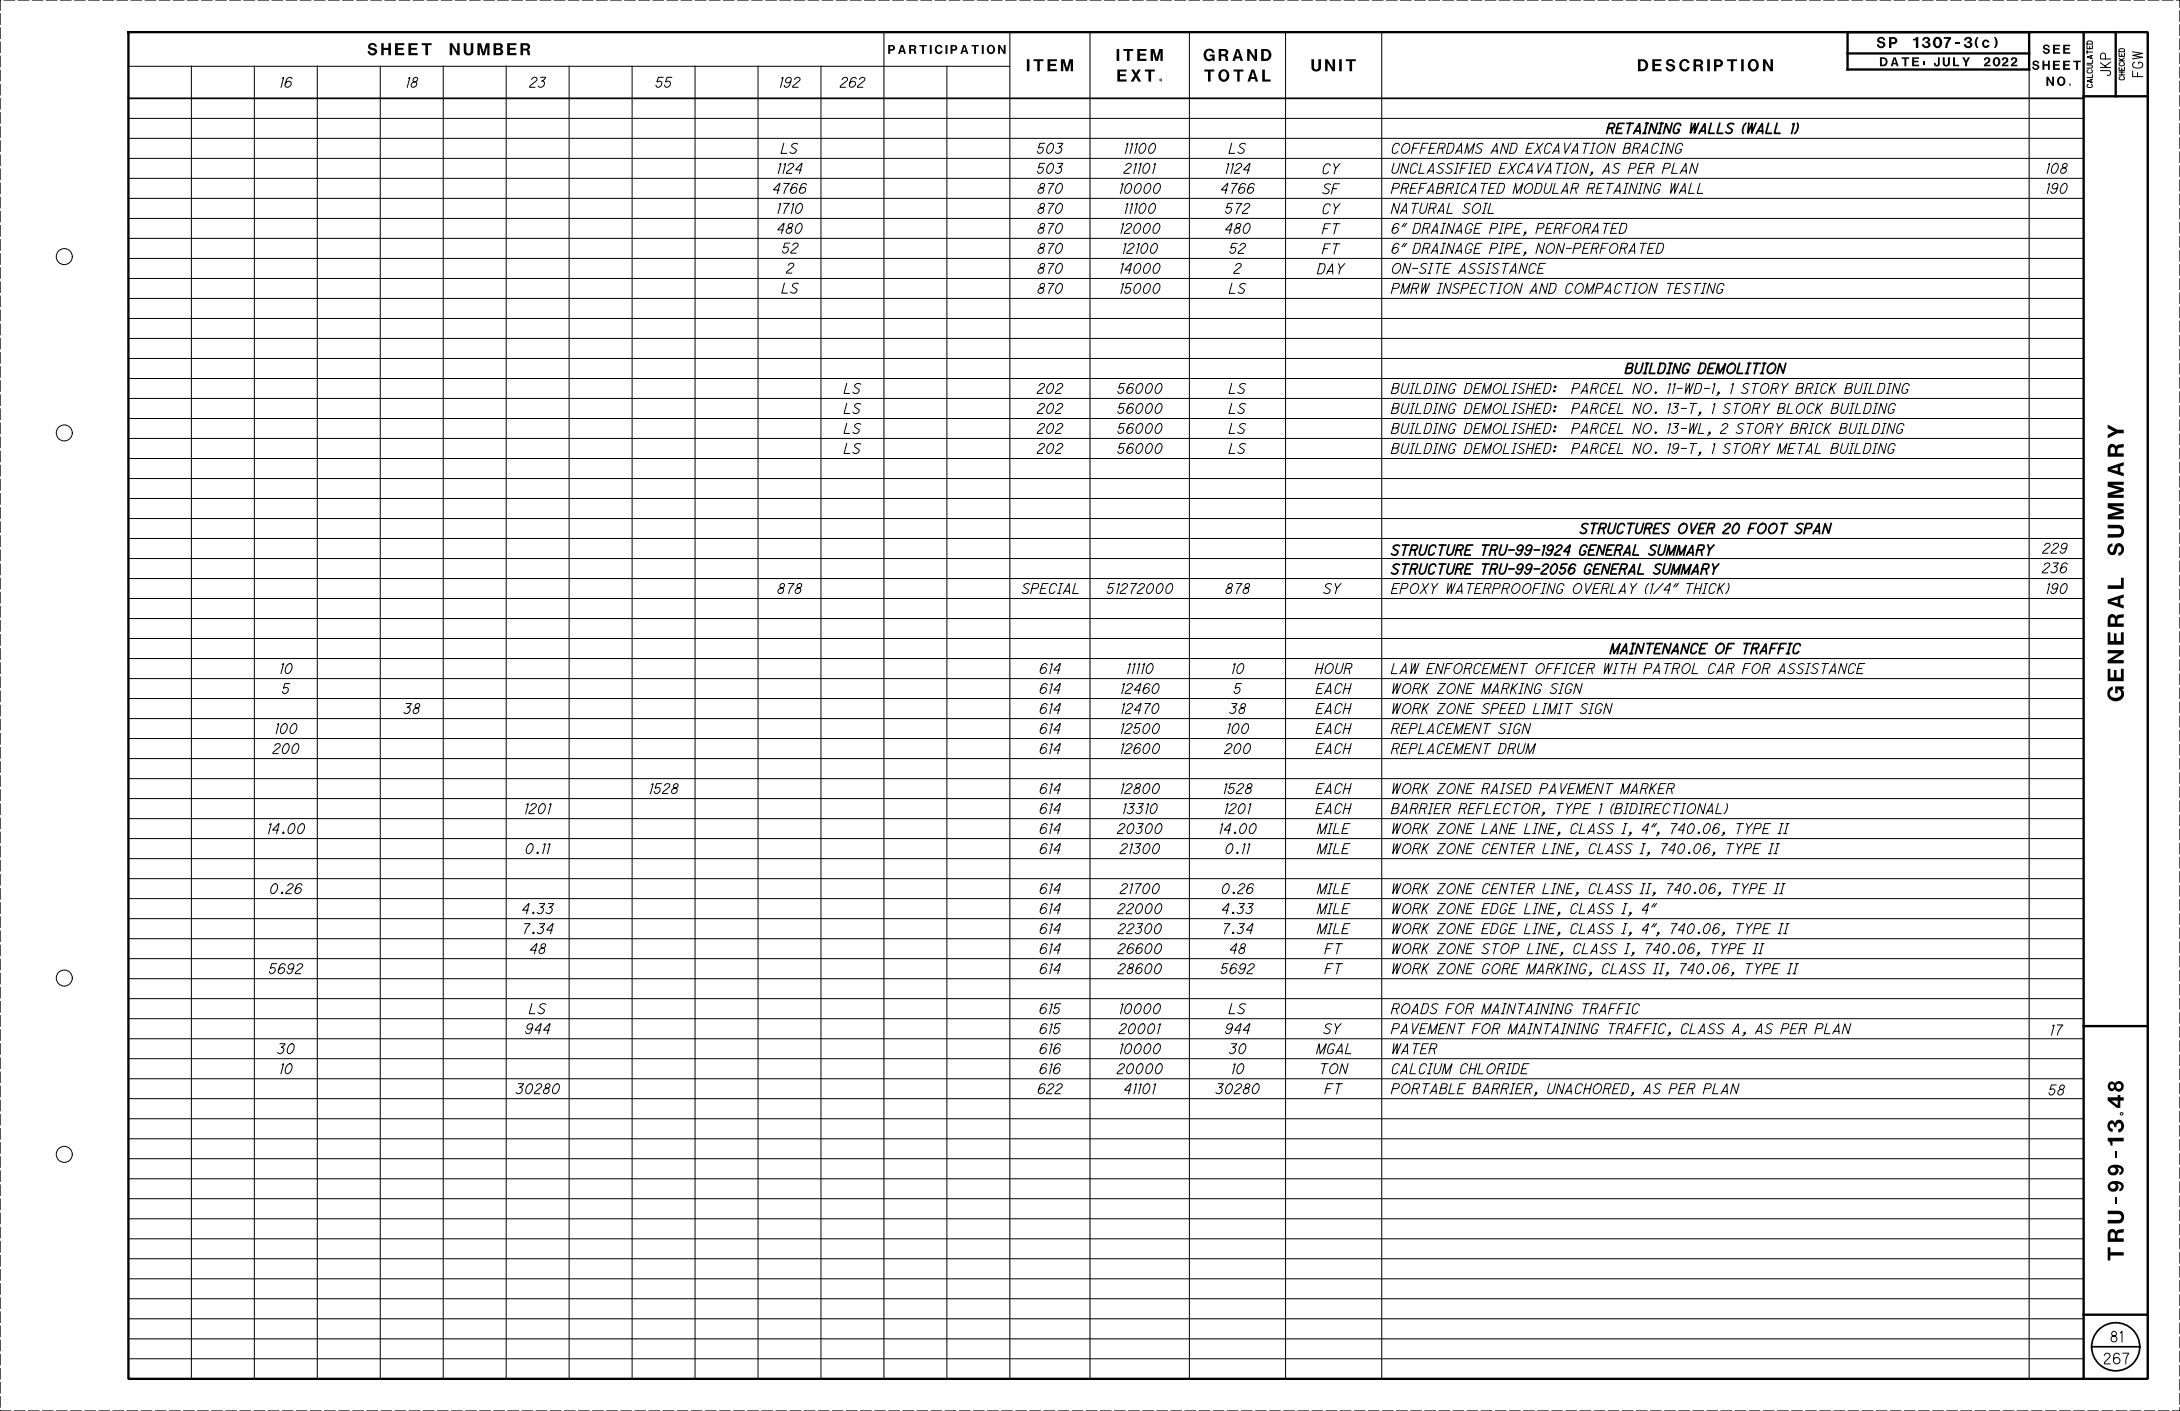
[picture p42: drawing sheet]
<svg xmlns="http://www.w3.org/2000/svg" width="864mm" height="559mm" viewBox="0 0 864 559" stroke-linecap="round" stroke-linejoin="round" font-family="sans-serif">
<defs><g id="words">
<g font-size="6.3">
<text x="841.3" y="277.8" transform="rotate(-90 841.3 277.8)">GENERAL SUMMARY</text>
<text x="841.3" y="504.7" transform="rotate(-90 841.3 504.7)">TRU-99-13.48</text>
</g>
<g font-size="4.8">
<text x="145.6" y="21.9">SHEET NUMBER</text>
<text x="406.8" y="28.2">ITEM</text>
<text x="442.3" y="24.1">ITEM</text>
<text x="476.8" y="24.1">GRAND</text>
<text x="519.5" y="28.2">UNIT</text>
<text x="648.9" y="28.2">DESCRIPTION</text>
<text x="442.6" y="32.3">EXT.</text>
<text x="477.1" y="32.3">TOTAL</text>
</g>
<text font-size="4.3" x="743.5" y="19">SP 1307-3(c)</text>
<g font-size="4.2">
<text x="836.3" y="531.5">81</text>
<text x="833.7" y="540.1">267</text>
</g>
<g font-size="4">
<text x="836.1" y="29.9" transform="rotate(-90 836.1 29.9)">JKP</text>
<text x="110.8" y="34.6">16</text>
<text x="160.7" y="34.6">18</text>
<text x="209.8" y="34.6">23</text>
<text x="259.6" y="34.6">55</text>
<text x="308.6" y="34.6">192</text>
<text x="332.8" y="34.6">262</text>
<text x="848.8" y="30.4" transform="rotate(-90 848.8 30.4)">FGW</text>
<text x="636.5" y="52.8">RETAINING WALLS (WALL 1)</text>
<text x="309.4" y="60.7">LS</text>
<text x="410.8" y="60.7">503</text>
<text x="445.2" y="60.7">11100</text>
<text x="486.9" y="60.7">LS</text>
<text x="551.2" y="60.7">COFFERDAMS AND EXCAVATION BRACING</text>
<text x="307.7" y="68.7">1124</text>
<text x="410.8" y="68.7">503</text>
<text x="445.2" y="68.7">21101</text>
<text x="485.2" y="68.7">1124</text>
<text x="523.7" y="68.8">CY</text>
<text x="551.2" y="68.7">UNCLASSIFIED EXCAVATION, AS PER PLAN</text>
<text x="810.4" y="68.7">108</text>
<text x="306.1" y="76.6">4766</text>
<text x="410.9" y="76.6">870</text>
<text x="443.3" y="76.6">10000</text>
<text x="483.5" y="76.6">4766</text>
<text x="523.9" y="76.7">SF</text>
<text x="551.2" y="76.6">PREFABRICATED MODULAR RETAINING WALL</text>
<text x="810.4" y="76.6">190</text>
<text x="307.6" y="84.5">1710</text>
<text x="410.9" y="84.5">870</text>
<text x="445.2" y="84.5">11100</text>
<text x="485.3" y="84.5">572</text>
<text x="523.7" y="84.7">CY</text>
<text x="551.2" y="84.5">NATURAL SOIL</text>
<text x="307.7" y="92.4">480</text>
<text x="410.9" y="92.4">870</text>
<text x="443.5" y="92.4">12000</text>
<text x="485.2" y="92.4">480</text>
<text x="523.8" y="92.6">FT</text>
<text x="551.2" y="92.4">6&quot; DRAINAGE PIPE, PERFORATED</text>
<text x="309.8" y="100.3">52</text>
<text x="410.9" y="100.4">870</text>
<text x="444.4" y="100.4">12100</text>
<text x="487" y="100.4">52</text>
<text x="523.8" y="100.5">FT</text>
<text x="551.2" y="100.4">6&quot; DRAINAGE PIPE, NON-PERFORATED</text>
<text x="311.5" y="108.2">2</text>
<text x="410.9" y="108.3">870</text>
<text x="443.4" y="108.3">14000</text>
<text x="488.7" y="108.3">2</text>
<text x="521.9" y="108.4">DAY</text>
<text x="551.2" y="108.3">ON-SITE ASSISTANCE</text>
<text x="309.7" y="116.1">LS</text>
<text x="410.9" y="116.2">870</text>
<text x="443.4" y="116.2">15000</text>
<text x="486.9" y="116.2">LS</text>
<text x="551.2" y="116.2">PMRW INSPECTION AND COMPACTION TESTING</text>
<text x="643.8" y="147.9">BUILDING DEMOLITION</text>
<text x="334.4" y="155.8">LS</text>
<text x="410.9" y="155.8">202</text>
<text x="442.6" y="155.8">56000</text>
<text x="486.9" y="155.8">LS</text>
<text x="551.2" y="155.8">BUILDING DEMOLISHED:</text>
<text x="623.6" y="155.8">PARCEL NO. 11-WD-1, 1 STORY BRICK BUILDING</text>
<text x="334.4" y="163.7">LS</text>
<text x="410.9" y="163.7">202</text>
<text x="442.6" y="163.7">56000</text>
<text x="486.9" y="163.7">LS</text>
<text x="551.2" y="163.7">BUILDING DEMOLISHED:</text>
<text x="624.9" y="163.7">PARCEL NO. 13-T, 1 STORY BLOCK BUILDING</text>
<text x="334.4" y="171.7">LS</text>
<text x="410.9" y="171.7">202</text>
<text x="442.6" y="171.7">56000</text>
<text x="486.9" y="171.7">LS</text>
<text x="551.2" y="171.7">BUILDING DEMOLISHED:</text>
<text x="624.8" y="171.7">PARCEL NO. 13-WL, 2 STORY BRICK BUILDING</text>
<text x="334.4" y="179.6">LS</text>
<text x="410.9" y="179.6">202</text>
<text x="442.6" y="179.6">56000</text>
<text x="486.9" y="179.6">LS</text>
<text x="551.2" y="179.6">BUILDING DEMOLISHED:</text>
<text x="624.8" y="179.6">PARCEL NO. 19-T, 1 STORY METAL BUILDING</text>
<text x="625.9" y="211.3">STRUCTURES OVER 20 FOOT SPAN</text>
<text x="551.2" y="219.8">STRUCTURE TRU-99-1924 GENERAL SUMMARY</text>
<text x="809.2" y="219.1">229</text>
<text x="551.2" y="227.3">STRUCTURE TRU-99-2056 GENERAL SUMMARY</text>
<text x="809" y="226.9">236</text>
<text x="307.9" y="235">878</text>
<text x="404.8" y="235.1">SPECIAL</text>
<text x="438.4" y="235.1">51272000</text>
<text x="485.4" y="235.1">878</text>
<text x="524.3" y="235.1">SY</text>
<text x="551.2" y="235.1">EPOXY WATERPROOFING OVERLAY (1/4&quot; THICK)</text>
<text x="810.4" y="235.1">190</text>
<text x="637.9" y="258.8">MAINTENANCE OF TRAFFIC</text>
<text x="110.7" y="266.8">10</text>
<text x="411.8" y="266.8">614</text>
<text x="446.2" y="266.8">11110</text>
<text x="487.7" y="266.8">10</text>
<text x="521.1" y="266.8">HOUR</text>
<text x="551.2" y="266.8">LAW ENFORCEMENT OFFICER WITH PATROL CAR FOR ASSISTANCE</text>
<text x="111.7" y="274.7">5</text>
<text x="411.8" y="274.7">614</text>
<text x="443.8" y="274.7">12460</text>
<text x="488.7" y="274.7">5</text>
<text x="521.3" y="274.7">EACH</text>
<text x="551.2" y="274.7">WORK ZONE MARKING SIGN</text>
<text x="159.9" y="282.6">38</text>
<text x="411.8" y="282.6">614</text>
<text x="443.9" y="282.6">12470</text>
<text x="487" y="282.6">38</text>
<text x="521.3" y="282.6">EACH</text>
<text x="551.2" y="282.6">WORK ZONE SPEED LIMIT SIGN</text>
<text x="108.8" y="290.5">100</text>
<text x="411.8" y="290.5">614</text>
<text x="443.7" y="290.5">12500</text>
<text x="485.8" y="290.5">100</text>
<text x="521.3" y="290.5">EACH</text>
<text x="551.2" y="290.5">REPLACEMENT SIGN</text>
<text x="108.1" y="298.4">200</text>
<text x="411.8" y="298.4">614</text>
<text x="443.6" y="298.4">12600</text>
<text x="485" y="298.4">200</text>
<text x="521.3" y="298.4">EACH</text>
<text x="551.2" y="298.4">REPLACEMENT DRUM</text>
<text x="257.1" y="314.3">1528</text>
<text x="411.8" y="314.3">614</text>
<text x="443.7" y="314.3">12800</text>
<text x="484.4" y="314.3">1528</text>
<text x="521.3" y="314.3">EACH</text>
<text x="551.2" y="314.3">WORK ZONE RAISED PAVEMENT MARKER</text>
<text x="207.6" y="322.2">1201</text>
<text x="411.8" y="322.2">614</text>
<text x="444.5" y="322.2">13310</text>
<text x="484.9" y="322.2">1201</text>
<text x="521.3" y="322.2">EACH</text>
<text x="551.2" y="322.2">BARRIER REFLECTOR, TYPE 1 (BIDIRECTIONAL)</text>
<text x="105.8" y="330.1">14.00</text>
<text x="411.8" y="330.1">614</text>
<text x="442.7" y="330.1">20300</text>
<text x="482.8" y="330.1">14.00</text>
<text x="521.9" y="330.1">MILE</text>
<text x="551.2" y="330.1">WORK ZONE LANE LINE, CLASS I, 4&quot;, 740.06, TYPE II</text>
<text x="208" y="338.1">0.11</text>
<text x="411.8" y="338.1">614</text>
<text x="443.6" y="338.1">21300</text>
<text x="485.3" y="338.1">0.11</text>
<text x="521.9" y="338.1">MILE</text>
<text x="551.2" y="338.1">WORK ZONE CENTER LINE, CLASS I, 740.06, TYPE II</text>
<text x="106.8" y="353.9">0.26</text>
<text x="411.8" y="353.9">614</text>
<text x="443.7" y="353.9">21700</text>
<text x="483.8" y="353.9">0.26</text>
<text x="521.9" y="353.9">MILE</text>
<text x="551.2" y="353.9">WORK ZONE CENTER LINE, CLASS II, 740.06, TYPE II</text>
<text x="206.7" y="361.8">4.33</text>
<text x="411.8" y="361.8">614</text>
<text x="442.7" y="361.8">22000</text>
<text x="483.9" y="361.8">4.33</text>
<text x="521.9" y="361.8">MILE</text>
<text x="551.2" y="361.8">WORK ZONE EDGE LINE, CLASS I, 4&quot;</text>
<text x="206.8" y="369.8">7.34</text>
<text x="411.8" y="369.8">614</text>
<text x="442.9" y="369.8">22300</text>
<text x="484" y="369.8">7.34</text>
<text x="521.9" y="369.8">MILE</text>
<text x="551.2" y="369.8">WORK ZONE EDGE LINE, CLASS I, 4&quot;, 740.06, TYPE II</text>
<text x="209.8" y="377.7">48</text>
<text x="411.8" y="377.7">614</text>
<text x="442.8" y="377.7">26600</text>
<text x="487" y="377.7">48</text>
<text x="524.8" y="377.7">FT</text>
<text x="551.2" y="377.7">WORK ZONE STOP LINE, CLASS I, 740.06, TYPE II</text>
<text x="106.5" y="385.6">5692</text>
<text x="411.8" y="385.6">614</text>
<text x="442.9" y="385.6">28600</text>
<text x="483.5" y="385.6">5692</text>
<text x="524.8" y="385.6">FT</text>
<text x="551.2" y="385.6">WORK ZONE GORE MARKING, CLASS II, 740.06, TYPE II</text>
<text x="209.6" y="401.5">LS</text>
<text x="411.7" y="401.5">615</text>
<text x="443.3" y="401.5">10000</text>
<text x="486.9" y="401.5">LS</text>
<text x="551.2" y="401.5">ROADS FOR MAINTAINING TRAFFIC</text>
<text x="208" y="409.4">944</text>
<text x="411.7" y="409.4">615</text>
<text x="443.3" y="409.4">20001</text>
<text x="485.3" y="409.4">944</text>
<text x="524.3" y="409.4">SY</text>
<text x="551.2" y="409.4">PAVEMENT FOR MAINTAINING TRAFFIC, CLASS A, AS PER PLAN</text>
<text x="812.1" y="409.9">17</text>
<text x="109.9" y="417.3">30</text>
<text x="411.7" y="417.3">616</text>
<text x="443.3" y="417.3">10000</text>
<text x="486.9" y="417.3">30</text>
<text x="521.5" y="417.3">MGAL</text>
<text x="551.2" y="417.3">WATER</text>
<text x="110.7" y="425.2">10</text>
<text x="411.7" y="425.2">616</text>
<text x="442.5" y="425.2">20000</text>
<text x="487.7" y="425.2">10</text>
<text x="522.6" y="425.2">TON</text>
<text x="551.2" y="425.2">CALCIUM CHLORIDE</text>
<text x="204.4" y="433.1">30280</text>
<text x="411" y="433.1">622</text>
<text x="445.2" y="433.1">41101</text>
<text x="481.6" y="433.1">30280</text>
<text x="524.8" y="433.1">FT</text>
<text x="551.2" y="433.1">PORTABLE BARRIER, UNACHORED, AS PER PLAN</text>
<text x="811.5" y="433.6">58</text>
</g>
<g font-size="3.6">
<text x="351.9" y="21.4">PARTICIPATION</text>
<text x="809.2" y="21.3">SEE</text>
<text x="737.2" y="26.3">DATE: JULY 2022</text>
<text x="805" y="27.7">SHEET</text>
<text x="810.7" y="34">NO.</text>
</g>
<g font-size="2.1">
<text x="828.9" y="34.6" transform="rotate(-90 828.9 34.6)">CALCULATED</text>
<text x="841.6" y="31.6" transform="rotate(-90 841.6 31.6)">CHECKED</text>
</g>
</g></defs>
<path d="M50.9 12.7h799.9v533.4h-799.9zM731.9 12.7h71.9v14.8h-71.9zM825.4 12.7v533.4M838.1 12.7v25.4M731.9 21.2h71.9M825.4 38.1h25.4M825.4 406.4h25.4M825.4 520.7h25.4" fill="none" stroke="#000" stroke-width=".93"/>
<g fill="none" stroke="#000" stroke-width=".4">
<path d="M350.2 12.7v533.4M400 12.7v533.4M431.8 12.7v533.4M471.2 12.7v533.4M509.3 12.7v533.4M547.4 12.7v533.4M803.8 12.7v533.4M50.9 26.2h349.1M75.8 26.2v519.9M100.8 26.2v519.9M125.7 26.2v519.9M150.6 26.2v519.9"/>
<path d="M175.6 26.2v519.9M200.5 26.2v519.9M225.5 26.2v519.9M250.4 26.2v519.9M275.3 26.2v519.9M300.3 26.2v519.9M325.2 26.2v519.9M375.1 26.2v519.9M50.9 54.8h774.5M50.9 46.9h774.5M50.9 78.6h774.5M50.9 70.6h774.5"/>
<path d="M50.9 62.7h774.5M50.9 94.4h774.5M50.9 86.5h774.5M50.9 118.2h774.5M50.9 110.3h774.5M50.9 102.3h774.5M50.9 134h774.5M50.9 126.1h774.5M50.9 157.8h774.5M50.9 149.9h774.5M50.9 142h774.5M50.9 173.6h774.5"/>
<path d="M50.9 165.7h774.5M623.1 169.7h1.5a1.03 1.03 0 0 0 1.1-.8 1.03 1.03 0 0 0-.5-1.2h-1.6l-1 4M623.1 161.7h1.5a1.03 1.03 0 0 0 1.1-.7 1.03 1.03 0 0 0-.5-1.2h-1.6l-1 4M623.1 177.6h1.5a1.01 1.01 0 0 0 1.1-.8 1.01 1.01 0 0 0-.5-1.2h-1.6l-1 4M50.9 197.4h774.5M50.9 189.5h774.5M50.9 181.6h774.5M50.9 213.3h774.5M50.9 205.4h774.5M50.9 237h774.5M50.9 229.1h774.5M50.9 221.2h774.5"/>
<path d="M50.9 252.9h774.5M50.9 245h774.5M50.9 276.6h774.5M50.9 268.7h774.5M50.9 260.8h774.5M50.9 292.5h774.5M50.9 284.6h774.5M50.9 316.3h774.5M50.9 308.4h774.5M50.9 300.4h774.5M50.9 332.1h774.5M50.9 324.2h774.5"/>
<path d="M50.9 355.9h774.5M50.9 348h774.5M50.9 340h774.5M50.9 379.7h774.5M50.9 371.8h774.5M50.9 363.8h774.5M50.9 395.5h774.5M50.9 387.6h774.5M50.9 419.3h774.5M50.9 411.4h774.5M50.9 403.4h774.5M50.9 435.1h774.5"/>
<path d="M50.9 427.2h774.5M50.9 458.9h774.5M50.9 451h774.5M50.9 443.1h774.5M50.9 474.7h774.5M50.9 466.8h774.5M50.9 498.5h774.5M50.9 490.6h774.5M50.9 482.7h774.5M50.9 514.3h774.5M50.9 506.4h774.5M50.9 538.1h774.5"/>
<path d="M50.9 530.2h774.5M50.9 522.3h774.5"/>
<circle cx="25.5" cy="101.6" r="3.2"/>
<circle cx="25.5" cy="171.5" r="3.2"/>
<circle cx="25.5" cy="387.3" r="3.2"/>
<circle cx="25.5" cy="457.2" r="3.2"/>
</g>
<g fill="none" stroke="#000" stroke-width=".68">
<path d="M50.9 38.9h774.5M828.6 533.4h19.1"/>
<circle cx="838.1" cy="533.4" r="9.5"/>
</g>
<path d="M.1 558.8h863.4v-558.8h-863.4v558.8" fill="none" stroke="#000" stroke-width=".4" stroke-dasharray="4.2 1.4"/>
<g fill="#000">
<path d="M477.7 19.8l.6-.4a2.08 2.08 0 0 1 2.3 .5l.6 1h-1a1.3 1.3 0 0 0-1.7-.7 1.3 1.3 0 0 0-.7 1.7 1.29 1.29 0 0 0 1.1 1.5 1.29 1.29 0 0 0 1.4-1.1h-1.1v-.7h2v2.5h-.8v-.6a2.2 2.2 0 0 1-2.9 .2 2.2 2.2 0 0 1-.5-2.9z" fill-rule="evenodd"/>
<path d="M744 15.1a1.69 1.69 0 0 1 2.8 .8l-.8 .1a.73 .73 0 0 0-.8-.8 .73 .73 0 0 0-.6 .9l.1 .1a2.05 2.05 0 0 1 2.2 1.2 1.7 1.7 0 0 1-1.6 1.7 1.7 1.7 0 0 1-1.8-1.5l.8-.1a.8 .8 0 0 0 .9 .9 .8 .8 0 0 0 .7-1l-2.1-.9-.1-.9z" fill-rule="evenodd"/>
<path d="M766.3 15.2a2.11 2.11 0 0 0-.4 2.8 2.11 2.11 0 0 0 2.8 .7 2.19 2.19 0 0 0 .6-2.7 2.19 2.19 0 0 0-2.5-1.2zM767.1 15.5a1.17 1.17 0 0 1 1.2 .5 1.17 1.17 0 0 1 0 1.3 .87 .87 0 0 1-.9 1 .87 .87 0 0 1-.7-1.2z" fill-rule="evenodd"/>
<path d="M809.6 18a1.42 1.42 0 0 1 2.4 .8h-.7a.58 .58 0 0 0-.6-.7 .58 .58 0 0 0-.5 .8l.2 .1a1.39 1.39 0 0 1 1.7 1.2 1.44 1.44 0 0 1-1.5 1.2 1.44 1.44 0 0 1-1.4-1.3h.7a.68 .68 0 0 0 .7 .7 .68 .68 0 0 0 .6-.8l-1.8-.8-.1-.7z" fill-rule="evenodd"/>
<path d="M483.5 27.9a2.38 2.38 0 0 0-.6 3.4 2.38 2.38 0 0 0 3.5 .4 2.39 2.39 0 0 0 .2-3.2 2.39 2.39 0 0 0-3.1-.6zM484 28.5a1.32 1.32 0 0 1 1.7 .1 1.32 1.32 0 0 1 .3 1.7 1.18 1.18 0 0 1-1.4 1.2 1.18 1.18 0 0 1-.9-1.5z" fill-rule="evenodd"/>
<path d="M814.8 32.3a1.81 1.81 0 0 0 3.6 0 1.81 1.81 0 0 0-3.6 0zM816 31.2a1 1 0 0 1 1.3 0 1 1 0 0 1 .1 1.3 .91 .91 0 0 1-1 .9 .91 .91 0 0 1-.7-1.2z" fill-rule="evenodd"/>
</g>
<use href="#words"/>
</svg>
